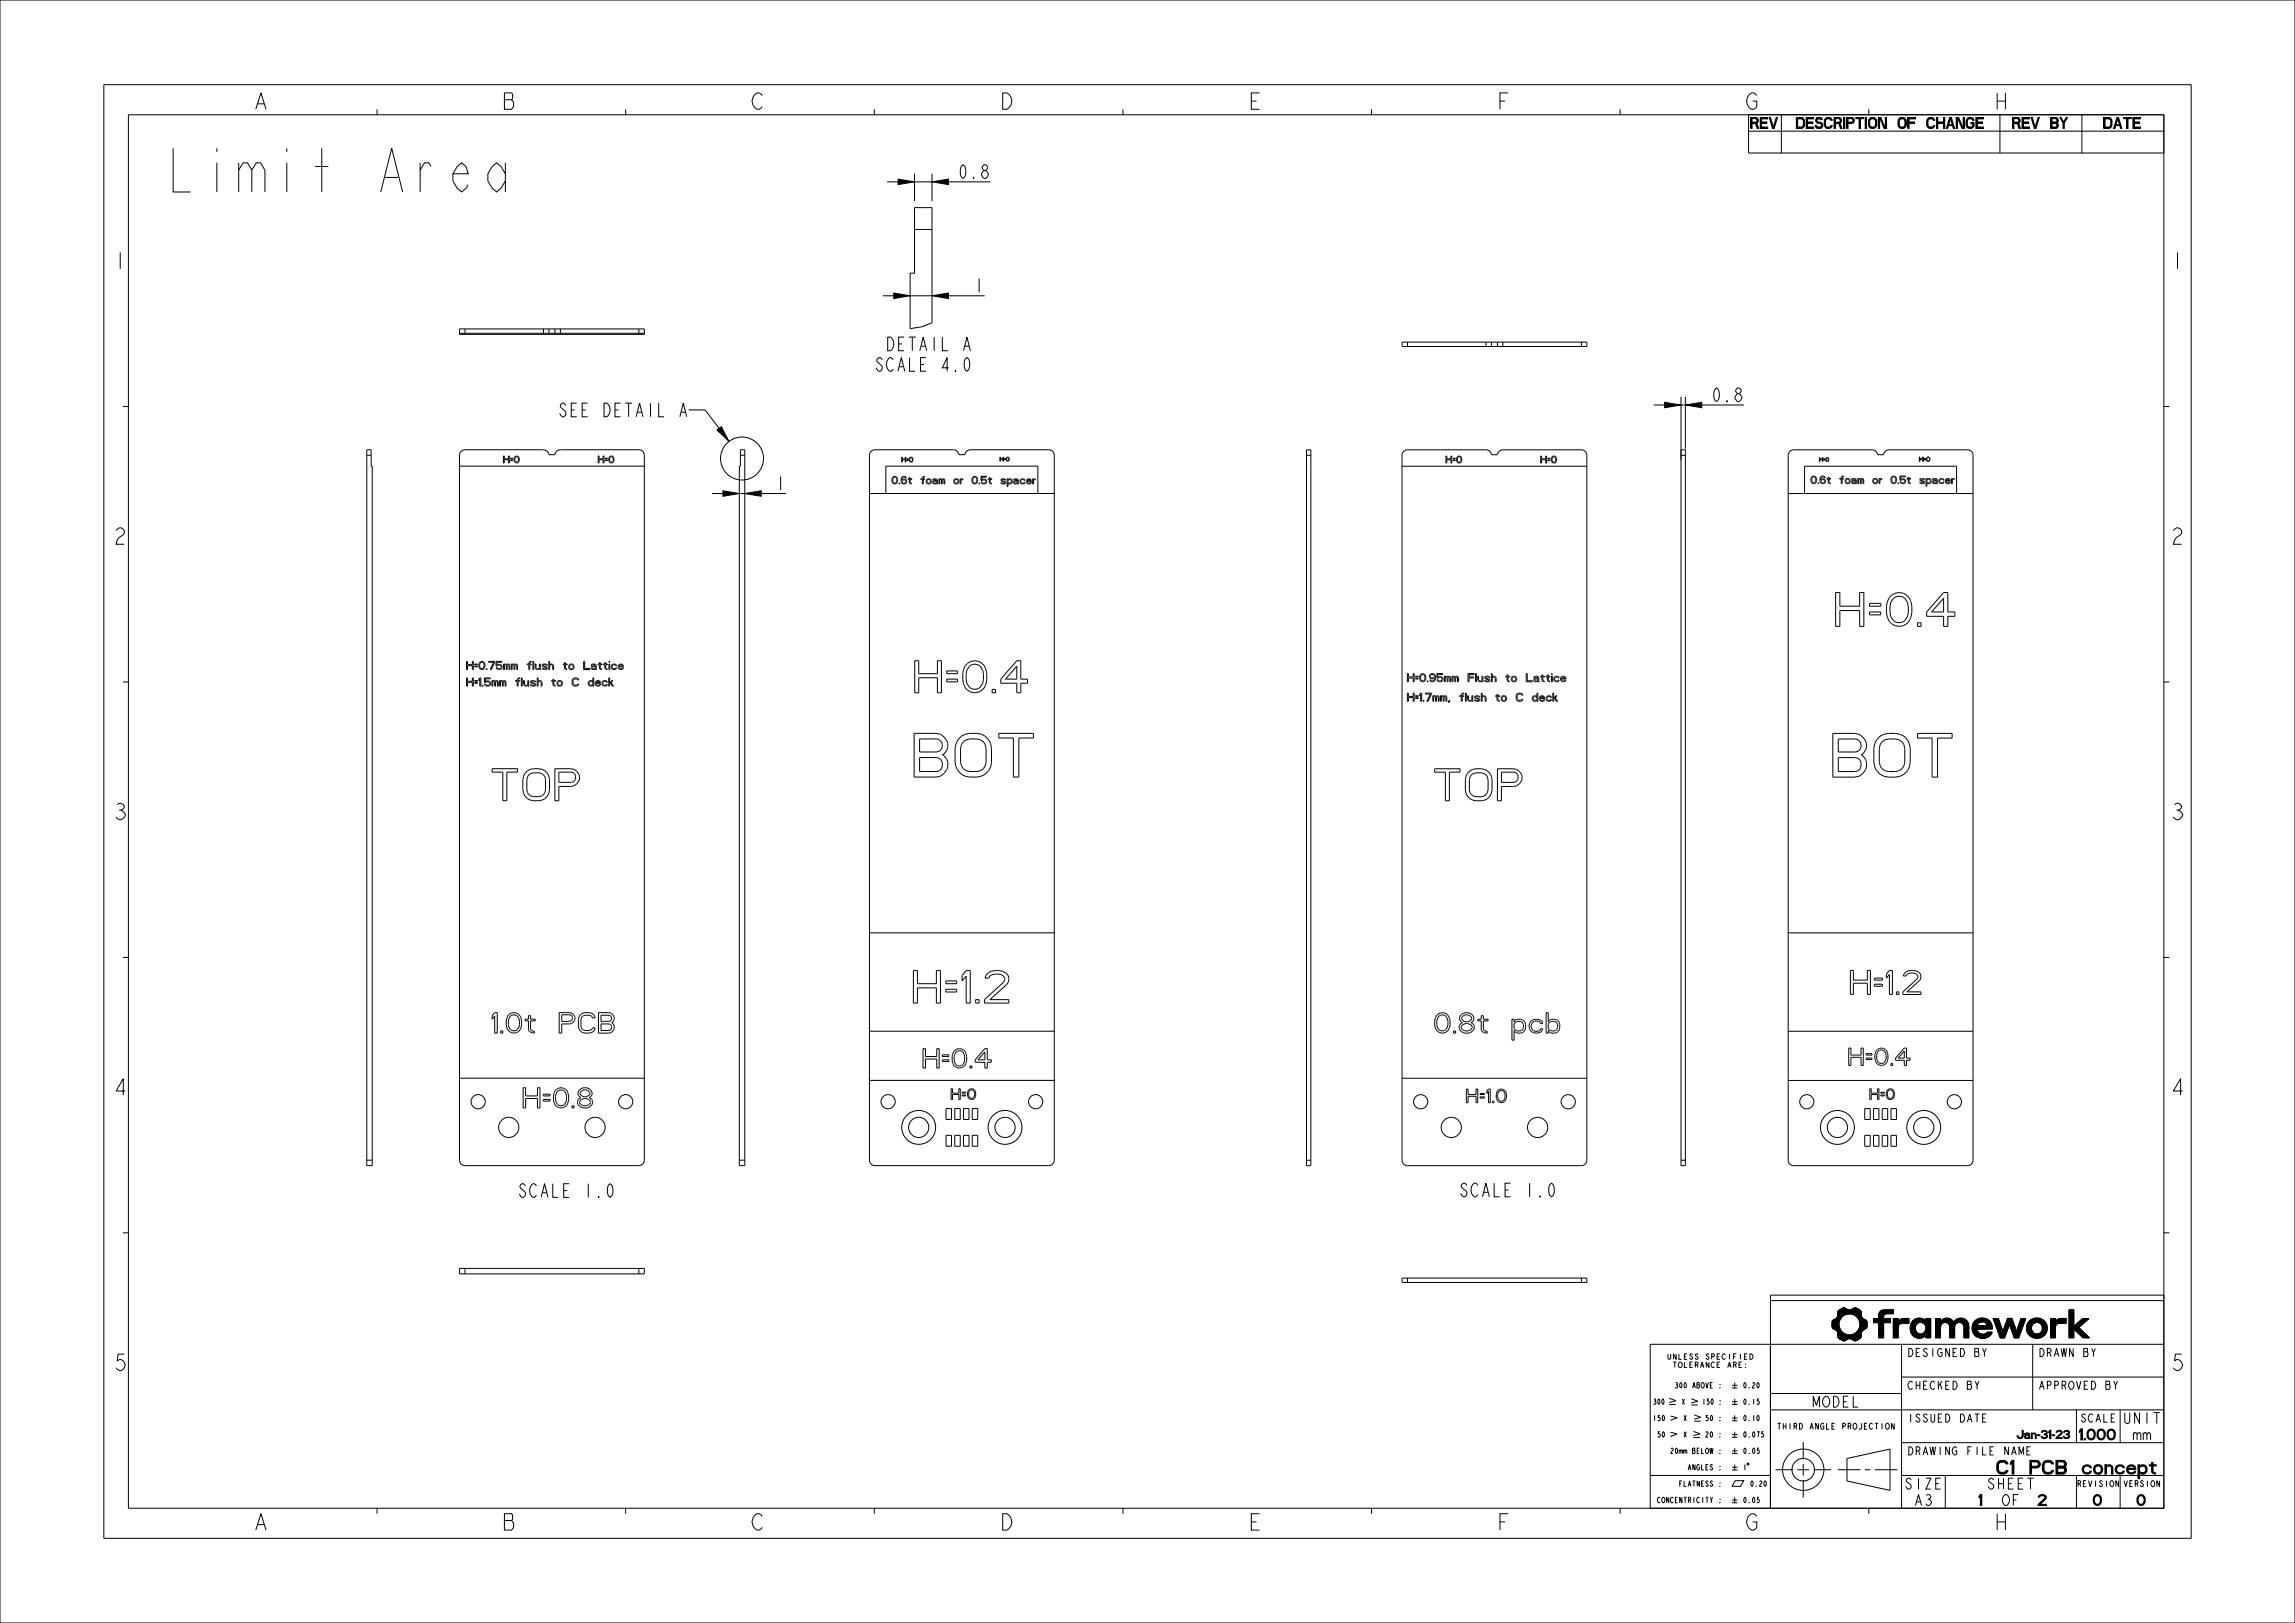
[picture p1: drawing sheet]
<svg xmlns="http://www.w3.org/2000/svg" width="420mm" height="297mm" viewBox="0 0 420 297" stroke-linecap="round" stroke-linejoin="round" font-family="sans-serif">
<defs><g id="words">
<text font-size="10.4" x="30.1" y="35.1">Limit Area</text>
<g font-size="3.9">
<text x="46.2" y="20">A</text>
<text x="91.7" y="20">B</text>
<text x="137.2" y="20">C</text>
<text x="182.7" y="20">D</text>
<text x="228.2" y="20">E</text>
<text x="273.7" y="20">F</text>
<text x="319.2" y="20">G</text>
<text x="364.7" y="20">H</text>
<text x="20.5" y="49.2">1</text>
<text x="397" y="49.2">1</text>
<text x="20.5" y="99.6">2</text>
<text x="397" y="99.6">2</text>
<text x="20.5" y="150">3</text>
<text x="397" y="150">3</text>
<text x="20.5" y="200.4">4</text>
<text x="397" y="200.4">4</text>
<text x="20.5" y="250.8">5</text>
<text x="397" y="250.8">5</text>
<text x="46.2" y="280">A</text>
<text x="91.7" y="280">B</text>
<text x="137.2" y="280">C</text>
<text x="182.7" y="280">D</text>
<text x="228.2" y="280">E</text>
<text x="273.7" y="280">F</text>
<text x="319.2" y="280">G</text>
<text x="364.7" y="280">H</text>
</g>
<g font-size="3.3">
<text x="175.2" y="32.7">0.8</text>
<text x="178.2" y="53.5">1</text>
<text x="164.6" y="64.2">DETAILA</text>
<text x="162.2" y="67.9">SCALE4.0</text>
<text x="102" y="76.3">SEE DETAIL A</text>
<text x="313.1" y="73.5">0.8</text>
<text x="141.9" y="89.7">1</text>
<text x="96.9" y="219.1">SCALE1.0</text>
<text x="269.2" y="219">SCALE1.0</text>
<text x="365.6" y="269.8">C1 PCB concept</text>
</g>
<g font-size="2.6">
<text x="320.8" y="23.5">REV</text>
<text x="330.6" y="23.5">DESCRIPTION OF CHANGEREV BY</text>
<text x="385.6" y="23.5">DATE</text>
<text x="332.3" y="257.5">MODEL</text>
<text x="379.9" y="263.5">1.000</text>
<text x="389.1" y="260.5">UNIT</text>
<text x="390.5" y="263.5">mm</text>
<text x="349.1" y="272.5">SIZE</text>
<text x="350.5" y="275.5">A3</text>
<text x="361.4" y="275.5">1</text>
<text x="364.3" y="272.5">SHEET</text>
<text x="366.5" y="275.5">OF</text>
<text x="373" y="275.5">2</text>
<text x="383.2" y="275.5">0</text>
<text x="391.2" y="275.5">0</text>
</g>
<g font-size="2">
<text x="349" y="248.3">DESIGNED BY</text>
<text x="373" y="248.3">DRAWN BY</text>
<text x="349" y="254.3">CHECKED BY</text>
<text x="373" y="254.3">APPROVED BY</text>
<text x="349" y="260.3">ISSUED DATE</text>
<text x="368" y="263.3">Jan-31-23</text>
<text x="381.3" y="260.3">SCALE</text>
<text x="349" y="266.3">DRAWING FILE NAME</text>
</g>
<g font-size="1.4">
<text x="327.2" y="261.6">THIRD ANGLE PROJECTION</text>
<text x="380.8" y="272.1">REVISION VERSION</text>
</g>
<g font-size="1.3">
<text x="306.5" y="248.8">UNLESS SPECIFIED</text>
<text x="307.3" y="250.3">TOLERANCE ARE:</text>
<text x="304.8" y="257">300</text>
<text x="307.9" y="257">X</text>
<text x="308" y="254">300 ABOVE :</text>
<text x="318.5" y="254">0.20</text>
<text x="318.5" y="257">0.15</text>
<text x="304.8" y="260">150</text>
<text x="305.4" y="263">50</text>
<text x="308.1" y="263">X</text>
<text x="308.1" y="260">X</text>
<text x="310.3" y="263">20 :</text>
<text x="310.3" y="260">50 :</text>
<text x="318.5" y="260">0.10</text>
<text x="318.5" y="263">0.075</text>
<text x="307.4" y="266">20mm BELOW :</text>
<text x="310" y="269">ANGLES :</text>
<text x="318.5" y="266">0.05</text>
<text x="318.5" y="269">1</text>
<text x="305.4" y="275">CONCENTRICITY :</text>
<text x="308.7" y="272">FLATNESS :</text>
<text x="318.5" y="275">0.05</text>
<text x="319.8" y="272">0.20</text>
</g>
</g></defs>
<g fill="#000">
<path d="M164.4 32.8l3 .5-3 .5zM170.6 33.3l3-.5v1zM329 21.5h.9l.3 .4v1.2l-.3 .4h-.9v-.3h.8l.2-.4-.1-.9-.9-.1zM163.6 53.6l3 .5-3 .5zM170.6 54.1l3-.5v1zM304.6 73.6l3 .5-3 .5zM308.4 74.1l3-.5v1zM132.3 89.8l3 .5-3 .5zM136.3 90.3l3-.5v1zM337.2 239.4h.4zM336.6 239.7l.6-.3h.4l.5 .2zM336.5 239.8l1.7-.1z"/>
<path d="M336.4 239.9l.1-.1 1.7-.1 2.2 .1 .2 .3-4.3 .6zM338.8 239.6l.6-.3 .3 .1zM338.5 239.7l1.2-.3 .7 .4zM344.1 240l.7-.3h1.7v.7h-2.6zM335.4 243l1.2-.1 .1 .3-.8 .2zM335.4 241.6l1.4-.2-.3 .8 .1 .7-1.2 .1-.1-.7zM335.9 243.4l.8-.2 .3 .4 .5 .4-1.2 .6v-.8zM336.3 240.7l1.9-.3-.8 .3-.6 .7-1.3 .2 .6-.4zM337.3 245.4l.3-.1zM336.8 245.1l1.4-.1-.6 .3-.3 .1zM336.6 245h1.9zM338.2 240.4l2.4-.3v.6l-1 .1-.7-.3z"/>
<path d="M336.3 244.6l1.2-.6 .7 .3 2.4 .3-.2 .3-3.8 .1zM338.6 245l1.8-.1-1.1 .4zM339.3 245.3l.9-.2-.6 .3zM338.8 244.3l.7-.3 1.1-.1v.7zM339.6 240.8h1zM339.5 244l1.2-.2zM339.7 240.9h1zM339.6 243.9l1.1-.2zM339.8 241h.9l-.8 .1zM339.7 243.8l1-.1zM339.9 241.1l.8-.1 .1 .1-.8 .1zM339.9 243.6l.9-.1-.1 .2h-.9z"/>
<path d="M340 241.2l.8-.1v.1l-.7 .1zM340 243.5l.9-.1-.1 .1-.9 .1zM340.1 241.3l.7-.1 .7 .4-1.2 .1zM340.2 243.2l1.3-.1a1.97 1.97 0 0 1-1.5 .4zM340.3 241.7h1.3l-1.3 .1zM340.3 243l1.3-.1v.1l-1.4 .2zM340.3 241.8l1.3-.1v.1l-1.2 .1zM340.3 242.9l1.3-.1-1.3 .2zM340.4 241.9l1.2-.1 .1 .1-1.3 .2zM340.4 242.8l1.3-.1-.1 .1-1.3 .1zM340.4 242.1l1.3-.2v.2l-1.3 .1zM340.4 242.6l1.3-.1v.2l-1.3 .1z"/>
<path d="M340.4 242.2l1.3-.1v.2l-1.3 .2zM340.4 242.5l1.3-.2v.2l-1.3 .1zM342.9 241.3h.9l.9-.5v.5l-1.8 .7zM343.8 240.8l1-.1-1 .6zM343.8 240.7l1-.1v.1zM343.8 240.6l1.1-.1zM343.8 240.5l1.2-.1zM343.9 240.4h1.4zM342.9 242l1.8-.7h1.3v.7h-1.3v2.8h-.9v-2.8zM347.4 242.6v2.2h-.9zM346.5 241.3h.9v.6a1.14 1.14 0 0 1 1.1-.6h.8v.9h-.9a.92 .92 0 0 0-1 .4l-.9 2.2zM349.9 241.9l1.6 .1-1.7 .1z"/>
<path d="M349.6 243.2l.9-.2v.2l-.9 .2zM349.6 242.9l.9-.1v.2l-.9 .2zM349.6 243.4l.9-.2v.2l-.9 .1zM349.6 242.7l1-.1-.1 .2-.9 .1zM349.6 243.5l.9-.1 .1 .1-.9 .1zM349.6 242.6l1-.1v.1l-1 .1zM349.7 243.6l.9-.1 .1 .2-1 .1zM349.7 242.5l1-.1-.1 .1-1 .1zM349.7 243.8l1-.1v.1l-.9 .1zM349.7 242.3h1.1l-.1 .1-1 .1zM349.8 242.2l1.2-.1-.2 .2h-1.1zM349.8 243.9l.9-.1 .2 .1-1.1 .1z"/>
<path d="M349.8 244h1.2l-1.1 .1zM349.8 242.1l1.6-.1-1.6 .2zM350.7 241.3h1zM351.1 244.9h.4zM349.9 244.1l1.1-.1a.95 .95 0 0 0 1.4-.5v.8l-2.5-.1zM350.9 244.8h.9zM350.5 241.4l1.2-.1h.2zM350.2 241.6l.3-.2 1.4-.1 .3 .2zM350.5 244.7h1.6l-.3 .1h-.9zM350.4 244.6h1.8zM350.1 241.7l2.1-.2 .1 .1zM350.2 244.5l2.1-.1-.1 .2h-1.8z"/>
<path d="M350.1 241.7h2.3l-2.4 .1zM350.1 244.4l2.3-.1-2.2 .2zM350 241.8h2.4l-2.5 .1zM349.9 244.2l2.5 .1-2.3 .1zM352.4 241.3h.9v3.5h-.9v-1.3a1.15 1.15 0 0 0-.4-1.4l.4-.3zM349.9 241.9l2.5-.1-.4 .3zM354.2 241.3h.9v3.5h-.9zM355.9 242h2.7a.85 .85 0 0 0-.9 .9v1.9h-.9v-1.9a.83 .83 0 0 0-.9-.9zM355.3 241.6a1.4 1.4 0 0 1 2.2 .3l-1.7 .1-.4 .2-.2 .3-.1-.6zM357.8 241.6a1.46 1.46 0 0 1 2.4 .7l-.9 .1-.5-.4h-1.3zM359.3 242.4l.9-.1 .1 2.5h-.9v-1.9zM361 243.5l.8-.2 .1 .2-.9 .1z"/>
<path d="M361 242.5l.9-.2v.2l-.9 .1zM361 243.6l.9-.1v.1l-.9 .2zM361 242.3l1-.1-1 .3zM361 243.8l.9-.2 .1 .2-.9 .1zM361.1 242.2l1-.1-.1 .1-1 .1zM361.1 243.9l.9-.1 .1 .1-.9 .1zM361.2 242.1l1.1-.1-1.2 .2zM361.2 244l.9-.1 .2 .1-1.1 .1zM361.2 242l1.5-.1-1.5 .2zM361.2 244.1h1.3l-1.2 .1zM361.4 241.8a1.89 1.89 0 0 1 3.1 .5l-.9 .1a.9 .9 0 0 0-.9-.5l-1.5 .1zM361.3 244.2h1.5z"/>
<path d="M362.4 244.9l1.1-.1zM361.3 244.2l1.7-.1 .7-.3h.9l-.3 .5-2.8 .1zM361 242.6l.9-.1 2.7 .1v.5l-3.7 .1zM361.5 244.4l2.8-.1-.8 .5-1.1 .1zM363.6 242.4l.9-.1 .1 .3h-.9zM360.9 243.2l3.7-.1v.1h-2.8v.1l-.8 .2zM364.8 241.3h.9l.8 2.4-.4 1.1zM367.4 241.3h.8l.9 2.3 1.6-2.3-1.3 3.5h-.8l-.9-2.4-.9 2.4h-.7zM369.9 241.3h.8l-1.6 2.3zM370.9 243.2l.9-.2v.2l-.9 .1zM370.9 242.9l.9-.1v.2l-.9 .2zM370.9 243.3l.9-.1v.2l-.9 .1z"/>
<path d="M370.9 242.8l.9-.1v.1l-.9 .1zM370.9 243.5l.9-.1 .1 .1-.9 .1zM370.9 242.6l1-.1-.1 .2-.9 .1zM371 243.6l.9-.1v.2l-.9 .1zM371 242.5l1-.1-.1 .1-1 .1zM371 243.8l.9-.1 .1 .1-.9 .1zM371 242.3l1.1-.1-.1 .2-1 .1zM371.1 243.9l.9-.1 .2 .1-1.1 .1zM371.1 242.2l1.2-.1-1.3 .2zM371.1 244l1.1-.1 .2 .1-1.2 .1zM371.1 242.1l1.6-.1-1.6 .2zM371.4 241.8a1.94 1.94 0 0 1 3.2 .7l-.9 .1a.96 .96 0 0 0-1-.6l-1.6 .1z"/>
<path d="M371.2 244.1h3.1a1.97 1.97 0 0 1-3.1 0zM373.7 242.6l.9-.1 .1 .7-.2 .7-.2 .2h-1.4a1.06 1.06 0 0 0 .8-1.5zM376.2 242.6v2.2h-.9zM375.3 241.3h.9v.6a1.14 1.14 0 0 1 1.1-.6h.8v.9h-.9a.92 .92 0 0 0-1 .4l-.9 2.2zM378.6 239.7h.9v3l1.6-1.4h1.2l-1.9 1.6 2 1.9h-1.2l-1.7-1.6v1.6h-.9z"/>
</g>
<g fill="none" stroke="#000" stroke-width=".18">
<path d="M0 0h420v297h-420zM19 15.5h382v266h-382zM23.5 21h372.5v255h-372.5zM69 20v1M82.9 31.8h2.8l-.4-1.3-.8-.7a2.96 2.96 0 0 0-1.7 2.7 2.96 2.96 0 0 0 1.7 2.6l.8-.6 .4-.7M92.5 31.8l-.8-1.3-.8-.7a2.96 2.96 0 0 0-1.7 2.7 2.96 2.96 0 0 0 1.7 2.6l.8-.6 .8-1.4M92.5 29.8v5.3M114.5 20v1M160 20v1M162.4 33.3h2M164.4 32.8l3 .5-3 .5zM167.4 38h3.2v21.1l-1.9 .7-2.1 .3v-10.1h.8z"/>
<path d="M167.4 31.8v5M167.4 33.3h3.2M170.6 33.3l3-.5v1zM170.6 31.8v5M173.6 33.3h7.6M179.9 31.4l.2-.2a.73 .73 0 0 1 .8 .7 .73 .73 0 0 1-.8 .8l-.2-.3a.65 .65 0 0 1 0-1zM180.1 31.2l-.4-.4a.57 .57 0 0 1 .7-.6l.3 .4v.2l-.3 .4M205.5 20v1M251 20v1M296.5 20v1M320 21v7h76M320 24h76"/>
<path d="M326 21v7M328.8 21.5h.2v2h-.2zM329 21.5h.9l.3 .4v1.2l-.3 .4h-.9v-.3h.8l.2-.4-.1-.9-.9-.1zM342 20v1M366 21v7M381 21v7M161.6 54.1h2M163.6 53.6l3 .5-3 .5zM166.6 54.1h4M167.4 42h3.2M170.6 54.1l3-.5v1zM173.6 54.1h6.6"/>
<path d="M22.5 74.4h1M302.6 74.1h2M304.6 73.6l3 .5-3 .5zM307.6 72.6v11.5M307.6 74.1h.8M308.4 74.1l3-.5v1zM308.4 72.6v9.5M311.4 74.1h7.7M317.8 72.2l.2-.2a.73 .73 0 0 1 .8 .8 .73 .73 0 0 1-.8 .7l-.2-.2a.65 .65 0 0 1 0-1.1zM318 72l-.4-.4a.57 .57 0 0 1 .7-.6l.3 .4-.1 .4-.2 .2M396 74.4h1M130.3 90.3h2"/>
<path d="M132.3 89.8l3 .5-3 .5zM135.3 90.3h1M136.3 90.3l3-.5v1zM139.3 90.3h4.6M22.5 124.8h1M396 124.8h1M22.5 175.2h1M396 175.2h1M22.5 225.6h1M324 238h72M336.4 239.9l.7-.5h.5a1.25 1.25 0 0 0 1.7 0l.3-.1 .5 .3 .5 .5a1.25 1.25 0 0 0 .9 1.5 1.44 1.44 0 0 1 .1 1.4l-.1 .1a1.25 1.25 0 0 0-.9 1.5l-.1 .2-.4 .3-.8 .2a1.25 1.25 0 0 0-1.7 0l-.3 .1a1.35 1.35 0 0 1-1-1.6l-1-.9v-.9l.1-.4a1.25 1.25 0 0 0 .9-1.5zM336.4 239.9l.1-.1 1.7-.1 2.2 .1 .2 .3-4.3 .6z"/>
<path d="M336.5 239.8l1.7-.1zM336.6 239.7l.6-.3h.4l.5 .2zM337.2 239.4h.4zM338.5 239.7l1.2-.3 .7 .4zM338.8 239.6l.6-.3 .3 .1zM344.1 240l.6-.3h1.8v.7h-1.4l-.3 .3-.1 .6h1.3v.7h-1.3v2.8h-.9v-2.8h-.9v-.7h.9l.1-.8zM344.1 240l.7-.3h1.7v.7h-2.6zM378.6 239.7h.9v3l1.6-1.4h1.2l-1.9 1.6 2 1.9h-1.2l-1.7-1.6v1.6h-.9zM396 225.6h1M396 237h-72v39M302.7 256.1l.2-.1 .1 .2-.1 .2a.25 .25 0 0 1 .1 .4 .25 .25 0 0 1-.4 0M302.8 256.4h.1"/>
<path d="M302.8 259v1M303.5 256.1h.2l.1 .2-.2 .7-.2-.3zM303.8 259h-.3v.4v-.1a.34 .34 0 0 1 .4 .4 .34 .34 0 0 1-.4 .3l-.1-.2M304.2 256.1h.2l.1 .2-.2 .7-.2-.3zM304.3 259.1l.1-.1 .2 .3v.4l-.2 .3-.2-.3zM305.2 247.8v.8l.2 .2 .4-.2v-.8M306.2 249.3h.6M306.5 249.3v1M306.6 253.1h.4v.2l-.1 .1a.26 .26 0 0 1 .1 .4 .26 .26 0 0 1-.4 0M306.8 253.4h.1M307.5 253.1h.2l.1 .2v.4l-.2 .3-.2-.3zM309.5 257.1h1.2"/>
<path d="M309.5 256l1.2 .4M310.7 256.4l-1.2 .3M311.8 256v1M312.6 259h-.3l-.1 .4 .2-.1a.34 .34 0 0 1 .2 .4 .34 .34 0 0 1-.2 .3l-.2-.2M312.8 256h-.3l-.1 .4 .1-.1a.34 .34 0 0 1 .3 .4 .34 .34 0 0 1-.3 .3l-.1-.2M313.1 259.1h.2l.1 .2v.5l-.2 .2-.2-.3zM313.2 256.1h.2l.1 .2-.2 .7-.2-.3zM314.7 259.9l.1 .1zM314.7 259.3l.1 .1zM314.8 256.9v.1zM314.8 256.3v.1zM317 253.5h1"/>
<path d="M317 254h1M317 256.5h1M317 257h1M317 259.5h1M317.5 253v1M317.5 256v1M317.5 259v1M321.6 253.1h.2l.1 .2v.4l-.2 .3-.2-.3zM321.6 259.1h.2l.1 .2v.4l-.2 .3-.2-.3zM321.9 256h-.3v.4l.1-.1a.34 .34 0 0 1 .3 .4 .34 .34 0 0 1-.3 .3l-.2-.2M324 255h24M324 258h72"/>
<path d="M335.4 243l1.2-.1 .1 .3-.8 .2zM335.4 241.6l1.4-.2-.3 .8 .1 .7-1.2 .1-.1-.7zM335.9 243.4l.8-.2 .3 .4 .5 .4-1.2 .6v-.8zM336.3 240.7l1.9-.3-.8 .3-.6 .7-1.3 .2 .6-.4zM336.3 244.6l1.2-.6 .7 .3 2.4 .3-.2 .3-3.8 .1zM336.6 245h1.9zM336.8 245.1l1.4-.1-.6 .3-.3 .1zM337.3 245.4l.3-.1zM338.2 240.4l2.4-.3v.6l-1 .1-.7-.3zM338.6 245l1.8-.1-1.1 .4zM338.8 244.3l.7-.3 1.1-.1v.7zM339.3 245.3l.9-.2-.6 .3z"/>
<path d="M339.5 244l1.2-.2zM339.6 240.8h1zM339.6 243.9l1.1-.2zM339.7 240.9h1zM339.7 243.8l1-.1zM339.8 241h.9l-.8 .1zM339.9 241.1l.8-.1 .1 .1-.8 .1zM339.9 243.6l.9-.1-.1 .2h-.9zM340 241.2l.8-.1v.1l-.7 .1zM340 243.5l.9-.1-.1 .1-.9 .1zM340.1 241.3l.7-.1 .7 .4-1.2 .1zM340.2 243.2l1.3-.1a1.97 1.97 0 0 1-1.5 .4z"/>
<path d="M340.3 241.7h1.3l-1.3 .1zM340.3 243l1.3-.1v.1l-1.4 .2zM340.3 241.8l1.3-.1v.1l-1.2 .1zM340.3 242.9l1.3-.1-1.3 .2zM340.4 241.9l1.2-.1 .1 .1-1.3 .2zM340.4 242.8l1.3-.1-.1 .1-1.3 .1zM340.4 242.1l1.3-.2v.2l-1.3 .1zM340.4 242.6l1.3-.1v.2l-1.3 .1zM340.4 242.2l1.3-.1v.2l-1.3 .2zM340.4 242.5l1.3-.2v.2l-1.3 .1zM342.9 241.3h.9l.9-.5v.5l-1.8 .7zM342.9 242l1.8-.7h1.3v.7h-1.3v2.8h-.9v-2.8z"/>
<path d="M343.8 240.8l1-.1-1 .6zM343.8 240.7l1-.1v.1zM343.8 240.6l1.1-.1zM343.8 240.5l1.2-.1zM343.9 240.4h1.4zM346.5 241.3h.9v.6a1.14 1.14 0 0 1 1.1-.6h.8v.9h-.9a.92 .92 0 0 0-1 .4l-.9 2.2zM346.5 241.3h.9v.6l.2-.4 .4-.2h1.3v.9h-1.3l-.5 .3-.1 2.3h-.9zM347.4 242.6v2.2h-.9zM348 252h48M348 246v30M349.6 242.9l.9-.1v.2l-.9 .2zM349.6 243.2l.9-.2v.2l-.9 .2z"/>
<path d="M349.6 243.4l.9-.2v.2l-.9 .1zM349.6 242.7l1-.1-.1 .2-.9 .1zM349.6 243.5l.9-.1 .1 .1-.9 .1zM349.6 242.6l1-.1v.1l-1 .1zM349.7 243.6l.9-.1 .1 .2-1 .1zM349.7 242.5l1-.1-.1 .1-1 .1zM349.7 243.8l1-.1v.1l-.9 .1zM349.7 242.3h1.1l-.1 .1-1 .1zM349.8 243.9l.9-.1 .2 .1-1.1 .1zM349.8 242.2l1.2-.1-.2 .2h-1.1zM349.8 244h1.2l-1.1 .1zM349.8 242.1l1.6-.1-1.6 .2z"/>
<path d="M349.9 244.1l1.1-.1a.95 .95 0 0 0 1.4-.5v.8l-2.5-.1zM349.9 244.2l2.5 .1-2.3 .1zM349.9 241.9l2.5-.1-.4 .3zM349.9 241.9l1.6 .1-1.7 .1zM350 241.8h2.4l-2.5 .1zM350.1 244.4l2.3-.1-2.2 .2zM350.1 241.7l2.1-.2 .1 .1zM350.1 241.7h2.3l-2.4 .1zM350.1 241.7l.6-.4 .6-.1 .7 .2 .4 .4v-.5h.9v3.5h-.9v-.5l-.4 .4-.6 .2-.7-.1-.6-.4-.4-.6-.1-.8 .1-.7zM350.2 244.5l2.1-.1-.1 .2h-1.8zM350.2 241.6l.3-.2 1.4-.1 .3 .2zM350.4 244.6h1.8z"/>
<path d="M350.5 244.7h1.6l-.3 .1h-.9zM350.5 241.4l1.2-.1h.2zM350.7 241.3h1zM350.9 244.8h.9zM351.1 244.9h.4zM352.4 241.3h.9v3.5h-.9v-1.3a1.15 1.15 0 0 0-.4-1.4l.4-.3zM354.2 241.3h.9v3.5h-.9zM354.2 241.3h.9v.6l.7-.6 .8-.1 .6 .3 .3 .5 .4-.5 .5-.2 .7-.1 .5 .2 .4 .4 .3 .6v2.4h-.9v-2.2l-.3-.4-.5-.2-.5 .2-.3 .4-.1 2.2h-.9v-2.2l-.3-.4-.5-.2-.5 .2-.3 .4-.1 2.2h-.9zM355.3 241.6a1.4 1.4 0 0 1 2.2 .3l-1.7 .1-.4 .2-.2 .3-.1-.6zM355.9 242h2.7a.85 .85 0 0 0-.9 .9v1.9h-.9v-1.9a.83 .83 0 0 0-.9-.9zM357.8 241.6a1.46 1.46 0 0 1 2.4 .7l-.9 .1-.5-.4h-1.3zM359.3 242.4l.9-.1 .1 2.5h-.9v-1.9z"/>
<path d="M360.9 243.2l3.7-.1v.1h-2.8v.1l-.8 .2zM361 242.6l.9-.1 2.7 .1v.5l-3.7 .1zM361 243.5l.8-.2 .1 .2-.9 .1zM361 242.5l.9-.2v.2l-.9 .1zM361 243.6l.9-.1v.1l-.9 .2zM361 242.3l1-.1-1 .3zM361 243.8l.9-.2 .1 .2-.9 .1zM361.1 242.2l1-.1-.1 .1-1 .1zM361.1 243.9l.9-.1 .1 .1-.9 .1zM361.2 242.1l1.1-.1-1.2 .2zM361.2 244l.9-.1 .2 .1-1.1 .1zM361.2 242l1.5-.1-1.5 .2z"/>
<path d="M361.2 244.1h1.3l-1.2 .1zM361.3 244.2l1.7-.1 .7-.3h.9l-.3 .5-2.8 .1zM361.3 244.2h1.5zM361.4 241.8a1.89 1.89 0 0 1 3.1 .5l-.9 .1a.9 .9 0 0 0-.9-.5l-1.5 .1zM361.4 241.7l.6-.4 .7-.1 .7 .1 .6 .4 .5 .6 .1 .9h-2.8l.3 .6 .5 .3h.6l.5-.3h.9l-.3 .5-.6 .4-.8 .2-.8-.1-.6-.4-.4-.6-.2-.7 .1-.8zM361.5 244.4l2.8-.1-.8 .5-1.1 .1zM362.1 242.1l.4-.2h.5l.4 .3 .3 .4h-1.9zM362.4 244.9l1.1-.1zM363.6 242.4l.9-.1 .1 .3h-.9zM364.8 241.3h.9l.8 2.4-.4 1.1zM364.8 241.3h.9l.8 2.4 .9-2.4h.8l.9 2.3 .8-2.3h.8l-1.3 3.5h-.8l-.9-2.4-.9 2.4h-.7zM367.4 241.3h.8l.9 2.3 1.6-2.3-1.3 3.5h-.8l-.9-2.4-.9 2.4h-.7z"/>
<path d="M369.9 241.3h.8l-1.6 2.3zM370.9 242.9l.9-.1v.2l-.9 .2zM370.9 243.2l.9-.2v.2l-.9 .1zM370.9 242.8l.9-.1v.1l-.9 .1zM370.9 243.3l.9-.1v.2l-.9 .1zM370.9 242.6l1-.1-.1 .2-.9 .1zM370.9 243.5l.9-.1 .1 .1-.9 .1zM371 242.5l1-.1-.1 .1-1 .1zM371 243.6l.9-.1v.2l-.9 .1zM371 242.3l1.1-.1-.1 .2-1 .1zM371 243.8l.9-.1 .1 .1-.9 .1zM371.1 242.2l1.2-.1-1.3 .2z"/>
<path d="M371.1 243.9l.9-.1 .2 .1-1.1 .1zM371.1 242.1l1.6-.1-1.6 .2zM371.1 244l1.1-.1 .2 .1-1.2 .1zM371.2 244.1h3.1a1.97 1.97 0 0 1-3.1 0zM371.4 241.8a1.94 1.94 0 0 1 3.2 .7l-.9 .1a.96 .96 0 0 0-1-.6l-1.6 .1zM372 246v12M373.7 242.6l.9-.1 .1 .7-.2 .7-.2 .2h-1.4a1.06 1.06 0 0 0 .8-1.5zM375.3 241.3h.9v.6a1.14 1.14 0 0 1 1.1-.6h.8v.9h-.9a.92 .92 0 0 0-1 .4l-.9 2.2zM375.3 241.3h.9v.6l.2-.4 .4-.2h1.3v.9h-1.3l-.5 .3-.1 2.3h-.9zM376.2 242.6v2.2h-.9zM380 258v6M388 258v6"/>
<path d="M396 246h-94v30M69 276v1M114.5 276v1M160 276v1M205.5 276v1M251 276v1M296.5 276v1M302 270h22M303.8 262h-.3v.4v-.1a.34 .34 0 0 1 .4 .4 .34 .34 0 0 1-.4 .3l-.1-.2M303.8 274.2l-.2-.2a.53 .53 0 0 0-.3 .5 .53 .53 0 0 0 .3 .5l.2-.2M304.2 274.1l.2-.1a.53 .53 0 0 1 .3 .5 .53 .53 0 0 1-.3 .5l-.3-.5zM304.3 262.1l.1-.1 .2 .3v.4l-.2 .3-.2-.3z"/>
<path d="M305.4 274v1l-.4-1v1M305.8 265.2l.2-.2 .2 .2-.4 .8h.4M306.7 265.1h.2l.1 .2v.5l-.2 .2-.2-.3zM307.4 271.5h.2M307.8 271h-.4v1M308.2 271v1h.4M309 269l.2-1 .3 1M309 268.7h.4M312.2 262.2l.2-.2 .2 .2-.4 .8h.4M313.1 262.1l.1-.1 .2 .3v.5l-.2 .2-.2-.3zM314.7 262.9l.1 .1zM314.7 262.3l.1 .1z"/>
<path d="M317 260h1M317 262.5h1M317 263h1M317 265.5h1M317 266h1M317 268.5h1M317 269h1M317 274.5h1M317 275h1M317.5 262v1M317.5 265v1M317.5 268v1"/>
<path d="M317.5 271h1.6l-.6 1h-1.5zM319.8 267.8h.3l-.1 .3-.3-.1zM321.5 262h.4l-.2 1M321.9 265h-.3v.4l.1-.1a.34 .34 0 0 1 .3 .4 .34 .34 0 0 1-.3 .3l-.2-.2M321.9 274h-.3v.4l.1-.1a.34 .34 0 0 1 .3 .4 .34 .34 0 0 1-.3 .3l-.2-.2M322.7 262h-.3v.4l.1-.1a.34 .34 0 0 1 .3 .4 .34 .34 0 0 1-.3 .3l-.2-.2M322.9 271.1h.2l.1 .2v.4l-.2 .3-.2-.3zM324.9 269h3.2M325.3 260.5h.6M325.6 260.5v1.1M326.3 260.5v1.1M326.3 261h.5"/>
<path d="M328.9 269h2.2M330 263.9v3.2M330 267.9v2.1M330 270.8v3.2M331.9 269h3.2M336.3 269h4.2M338 266.9l7.9-1.7v7.5l-7.9-1.7zM341.3 269h1M342 276v1M343.1 269h4.1M348 264h48M348 270h48"/>
<path d="M356 270v6M380 270v6M380.3 271.5h.3l.2-.2-.2-.3h-.3v1.1M388 270v6"/>
<circle cx="135.8" cy="83.9" r="3.9"/>
<circle cx="338.5" cy="242.3" r="1.93"/>
<circle cx="351.5" cy="243.1" r="1.03"/>
<circle cx="372.8" cy="243.1" r="1.88"/>
<circle cx="372.8" cy="243.1" r="1.04"/>
<circle cx="330" cy="269" r="3.8"/>
<circle cx="330" cy="269" r="2.06"/>
</g>
<path d="M328.9 21.5v2" fill="none" stroke="#000" stroke-width=".23"/>
<!-- layer: ASSEM_MEM -->
<g fill="none" stroke="#000" stroke-width=".18">
<path d="M84.1 60.2h33.8v1h-33.8zM84.1 61h33.8M85.1 60.2v.8M99.5 60.2v.8M100.5 60.2v.8M101.6 60.2v.8M102.5 60.2v.8M116.9 60.2v.8M256.6 62.6h33.8v.8h-33.8zM257.6 62.6v.8M271.9 62.6v.8M272.9 62.6v.8"/>
<path d="M274 62.6v.8M275 62.6v.8M289.4 62.6v.8M67.1 82.3h.8v3h.2v128h-1zM67.1 83.3h.8M84.1 85.3h33.8M84.4 82.6l.7-.3h14.4a1 1 0 0 1 1 .9h1.1a1 1 0 0 1 .9-.9h14.4a1 1 0 0 1 1 1v129a1 1 0 0 1-1 1h-31.8l-.5-.1-.5-.6v-129.3zM92.1 83.4h.2v.6h.7v-.6h.2v1.3h-.2v-.6h-.7v.6h-.2zM93.4 83.9h.4v.1h-.4zM93.4 84.2h.4v.1h-.4zM94.3 83.5a.58 .58 0 0 1 .7 .6 .58 .58 0 0 1-.7 .5 .82 .82 0 0 1 0-1.1zM94.3 83.7a.44 .44 0 0 1 .6 .4 .44 .44 0 0 1-.6 .4l-.1-.3z"/>
<path d="M109.5 83.4h.1v.6h.8v-.6h.1v1.3h-.1v-.6h-.8v.6h-.1zM110.8 83.9h.4v.1h-.4zM110.8 84.2h.4v.1h-.4zM111.6 83.5a.58 .58 0 0 1 .8 .6 .58 .58 0 0 1-.8 .5 .82 .82 0 0 1 0-1.1zM111.7 83.7a.44 .44 0 0 1 .5 .4 .44 .44 0 0 1-.5 .4l-.2-.3zM135.5 82.3h.8v131h-1v-128h.2zM135.5 83.3h.8M159.1 90.3h33.8M159.4 82.6l.7-.3h14.4a1 1 0 0 1 1 .9h1.1a1 1 0 0 1 1-.9h14.3l.7 .3 .3 .7v129a1 1 0 0 1-1 1h-31.8a1 1 0 0 1-1-1v-129zM162.1 90.3v-5h27.8v5M163.4 87.3a.67 .67 0 0 1 .9 .3 .67 .67 0 0 1-.2 .8 .67 .67 0 0 1-.9-.2 .67 .67 0 0 1 .2-.9zM163.5 87.4l.1-.1a.52 .52 0 0 1 .5 .6 .52 .52 0 0 1-.5 .5l-.2-.4z"/>
<path d="M164.5 88.4h.2v.2h-.2zM165 83.6h.1v.4h.6v-.4h.1v1h-.1v-.5h-.6v.5h-.1zM165.1 87.3l.5-.1 .3 .3h-.2a.39 .39 0 0 0-.5-.2 .39 .39 0 0 0-.2 .5 .51 .51 0 0 1 .8 .1 .51 .51 0 0 1-.2 .7 .51 .51 0 0 1-.7-.4v-.6zM165.9 84.2l.3 .1zM165.9 83.9l.3 .1zM166.4 87.4h.2v.2h.3v.1h-.3v.6l.2 .3-.3-.2-.1-.7h-.2v-.1h.2zM166.5 83.7a.4 .4 0 0 1 .6 .4 .4 .4 0 0 1-.6 .3l-.1-.4zM166.6 83.8a.32 .32 0 0 1 .4 .3 .32 .32 0 0 1-.4 .3l-.1-.2zM168.5 87.6h.3l.1-.3 .4-.1-.4 .3v.1h.3v.1h-.3v.9h-.1v-.9h-.3zM170.8 87.7l.4-.1 .3 .2 .1 .8-.2-.2a.36 .36 0 0 1-.5 .2 .36 .36 0 0 1-.1-.6l.6-.1a.33 .33 0 0 0-.3-.2 .33 .33 0 0 0-.3 .2h-.1zM170.9 88.1h.5a.31 .31 0 0 1-.2 .3 .31 .31 0 0 1-.4-.1zM171.8 87.6l.6 .1 .4-.1 .1 1h-.1v-.7l-.2-.2-.2 .2v.7h-.1v-.7l-.1-.2-.2 .1v.8h-.2z"/>
<path d="M175.7 87.6h.2v.2l.3-.2v.2l-.3 .2v.6h-.2zM178.1 87.3a.67 .67 0 0 1 .8 .3 .67 .67 0 0 1-.2 .8 .67 .67 0 0 1-.8-.2 .67 .67 0 0 1 .2-.9zM178.2 87.4v-.1a.52 .52 0 0 1 .6 .6 .52 .52 0 0 1-.6 .5l-.2-.4zM179.2 88.4h.1v.2h-.1zM179.5 87.2h1v.1h-.8v.5a.52 .52 0 0 1 .8 0 .52 .52 0 0 1-.2 .8 .52 .52 0 0 1-.7-.3l-.1-.1h.2a.36 .36 0 0 0 .5 .2 .36 .36 0 0 0 .1-.5l-.3-.1-.5 .1zM181 87.4h.2v.2h.3v.1h-.3v.6l.3 .3-.4-.2-.1-.7h-.2v-.1h.2zM183 83.6l.1 .4h.4l.1-.4v.8h-.1v-.4h-.4v.4h-.1zM183.2 87.7l.6-.1 .3 .3h-.2a.35 .35 0 0 0-.6 0l.7 .3a.41 .41 0 0 1-.2 .4 .41 .41 0 0 1-.5-.1l-.2-.2h.2a.35 .35 0 0 0 .6 0l-.7-.3zM183.8 84.1h.2zM183.8 83.9l.2 .1zM184.3 83.8a.25 .25 0 0 1 .3 .2 .25 .25 0 0 1-.4 .2zM184.3 87.6h.2v.2a.46 .46 0 0 1 .6 0 .46 .46 0 0 1 0 .6 .46 .46 0 0 1-.6 0v.6h-.2z"/>
<path d="M184.5 87.9a.34 .34 0 0 1 .5 0 .34 .34 0 0 1 0 .5 .34 .34 0 0 1-.5-.2zM185.6 87.7l.4-.1 .3 .2 .1 .8-.2-.2a.36 .36 0 0 1-.5 .2 .36 .36 0 0 1-.1-.6l.6-.1a.33 .33 0 0 0-.3-.2 .33 .33 0 0 0-.3 .2h-.1zM185.7 88.1h.5a.31 .31 0 0 1-.2 .3 .31 .31 0 0 1-.4-.1zM186.8 87.7l.5-.1 .3 .2v.1h-.2a.35 .35 0 0 0-.5-.1 .35 .35 0 0 0 0 .6 .35 .35 0 0 0 .5-.1h.2a.49 .49 0 0 1-.7 .2 .49 .49 0 0 1-.1-.8zM188 87.7a.46 .46 0 0 1 .5-.1 .46 .46 0 0 1 .2 .5h-.7a.34 .34 0 0 0 .2 .3 .34 .34 0 0 0 .4-.1h.1a.49 .49 0 0 1-.7 .2 .49 .49 0 0 1 0-.8zM188.1 87.8h.4l.1 .2h-.6zM189 87.6h.1v.2l.4-.2v.2l-.4 .2v.6h-.1zM239.1 82.3h.8v131h-.8zM239.1 83.3h.8M256.6 85.3h33.8M256.9 82.6l.7-.3h14.3a1 1 0 0 1 1 .9h1.1a1 1 0 0 1 1-.9h14.4a1 1 0 0 1 1 1v129a1 1 0 0 1-1 1h-31.8l-.5-.1-.5-.6v-129.3zM264.6 83.4h.2v.6h.7v-.6h.2v1.3h-.2v-.6h-.7v.6h-.2z"/>
<path d="M265.9 84.2h.4v.1h-.4zM265.9 83.9h.4v.1h-.4zM266.7 83.6a.58 .58 0 0 1 .8 .5 .58 .58 0 0 1-.8 .5 .82 .82 0 0 1 0-1zM266.8 83.7a.44 .44 0 0 1 .6 .4 .44 .44 0 0 1-.6 .4l-.1-.3zM282 83.4h.1v.6h.8v-.6h.1v1.3h-.1v-.6h-.8v.6h-.1zM283.2 84.2h.5v.1h-.5zM283.2 83.9h.5v.1h-.5zM284.1 83.6a.58 .58 0 0 1 .8 .5 .58 .58 0 0 1-.8 .5 .82 .82 0 0 1 0-1zM284.2 83.7a.44 .44 0 0 1 .5 .4 .44 .44 0 0 1-.5 .4l-.2-.3zM307.6 82.3h.8v131h-.8zM307.6 83.3h.8M327.2 90.3h33.9"/>
<path d="M327.5 82.6l.7-.3h14.4a1 1 0 0 1 1 .9h1.1a1 1 0 0 1 1-.9h14.4a1 1 0 0 1 1 1l-.1 129.3-.4 .6-.5 .1h-31.9l-.7-.3-.3-.7v-129zM330.2 90.3v-5h27.9v5M331.6 87.2a.67 .67 0 0 1 .8 .3 .67 .67 0 0 1-.2 .9 .67 .67 0 0 1-.8-.3 .67 .67 0 0 1 .2-.9zM331.7 87.3h.1a.52 .52 0 0 1 .5 .5 .52 .52 0 0 1-.5 .5l-.3-.4zM332.7 88.4h.1v.1h-.1zM333 83.7h.1v.3h.4v-.3h.1v.8h-.1v-.4h-.4v.4h-.1zM333.2 87.2l.6-.1 .2 .3h-.1a.39 .39 0 0 0-.5-.1 .39 .39 0 0 0-.2 .5 .51 .51 0 0 1 .8 0 .51 .51 0 0 1-.2 .8 .51 .51 0 0 1-.7-.5v-.6zM333.7 84.1l.3 .1zM333.7 83.9l.3 .1zM334.3 83.8a.25 .25 0 0 1 .3 .3 .25 .25 0 0 1-.4 .1zM334.6 87.3h.1v.3h.3v.1h-.3v.5l.3 .3-.4-.1v-.7h-.3v-.1h.3zM336.7 87.6h.3l.1-.4 .3-.1-.3 .3v.2h.3v.1h-.3v.8h-.1v-.8h-.3z"/>
<path d="M338.9 87.6h.5l.3 .1 .1 .8-.2-.1a.36 .36 0 0 1-.6 .1 .36 .36 0 0 1-.1-.5l.7-.1a.33 .33 0 0 0-.3-.2 .33 .33 0 0 0-.3 .1h-.2zM339.1 88.1l.5-.1a.31 .31 0 0 1-.2 .4 .31 .31 0 0 1-.4-.2zM340 87.6l.6 .1 .4-.1 .1 .9h-.2v-.7l-.1-.1-.2 .1v.7h-.1v-.7l-.2-.1-.2 .1v.7h-.1zM343.9 87.6h.1v.1l.4-.1v.1l-.4 .2v.6h-.1zM346.2 87.2a.67 .67 0 0 1 .9 .3 .67 .67 0 0 1-.2 .9 .67 .67 0 0 1-.9-.3 .67 .67 0 0 1 .2-.9zM346.3 87.3h.1a.52 .52 0 0 1 .6 .5 .52 .52 0 0 1-.6 .5l-.2-.4zM347.3 88.4h.2v.1h-.2zM347.7 87.1h1v.2h-.9v.4a.52 .52 0 0 1 .8 0 .52 .52 0 0 1-.1 .8 .52 .52 0 0 1-.7-.2l-.1-.1h.2a.36 .36 0 0 0 .5 .2 .36 .36 0 0 0 .1-.5l-.4-.1-.4 .1zM349.2 87.3h.2v.3h.3v.1h-.3v.5l.2 .3-.3-.1-.1-.7h-.2v-.1h.2zM351.3 83.6h.1v.4h.5v-.4h.1v.9h-.1v-.4h-.5v.4h-.1zM351.4 87.6h.6l.2 .2h-.1a.35 .35 0 0 0-.6 .1l.7 .3a.41 .41 0 0 1-.3 .4 .41 .41 0 0 1-.4-.2l-.2-.1h.2a.35 .35 0 0 0 .6-.1l-.7-.3zM352.1 84.1l.3 .1z"/>
<path d="M352.1 83.9l.3 .1zM352.5 87.6h.1v.1a.46 .46 0 0 1 .7 0 .46 .46 0 0 1 0 .7 .46 .46 0 0 1-.7-.1v.7h-.1zM352.7 87.8a.34 .34 0 0 1 .5 0 .34 .34 0 0 1-.1 .5 .34 .34 0 0 1-.5-.1zM352.7 83.8a.3 .3 0 0 1 .4 .2 .3 .3 0 0 1-.4 .3zM353.7 87.6h.5l.3 .1 .1 .8-.2-.1a.36 .36 0 0 1-.5 .1 .36 .36 0 0 1-.1-.5l.6-.1a.33 .33 0 0 0-.3-.2 .33 .33 0 0 0-.3 .1h-.2zM353.9 88.1l.5-.1a.31 .31 0 0 1-.2 .4 .31 .31 0 0 1-.4-.2zM355 87.7l.5-.1 .2 .1v.2h-.1a.35 .35 0 0 0-.5-.1 .35 .35 0 0 0 0 .5 .35 .35 0 0 0 .5-.1h.1a.49 .49 0 0 1-.7 .2 .49 .49 0 0 1 0-.7zM356.1 87.7a.46 .46 0 0 1 .5-.1 .46 .46 0 0 1 .3 .4h-.8a.34 .34 0 0 0 .3 .4 .34 .34 0 0 0 .4-.2h.1a.49 .49 0 0 1-.7 .2 .49 .49 0 0 1-.1-.7zM356.3 87.7h.3l.2 .2h-.6zM357.1 87.6h.2v.1l.4-.1v.1l-.4 .2v.6h-.2zM335.9 108.4h.8v2.5h3.6v-2.5h.8v6.2h-.8v-2.9h-3.6v2.9h-.8zM342.1 110.4h2.1v.5h-2.1z"/>
<path d="M342.1 112h2.1v.5h-2.1zM346.1 109a2.33 2.33 0 0 1 2.5-.3 2.33 2.33 0 0 1 1.3 2.2 3.2 3.2 0 0 1-1.6 3.6 2.38 2.38 0 0 1-3.1-2.4 3.7 3.7 0 0 1 .9-3.1zM346.5 109.5a1.67 1.67 0 0 1 1.9-.2 1.67 1.67 0 0 1 .8 1.8 2.5 2.5 0 0 1-1 2.7l-.6 .2a1.78 1.78 0 0 1-1.7-2l.1-1.7zM350.9 114h.7v.6h-.7zM355.7 108.4h.8v3.6h1.3v.8h-1.3v1.8h-.8v-1.8h-3.1v-.8zM355.7 109.5v2.5h-2.2zM85.4 121h.2v.6h.8v-.6h.2v1.5h-.2v-.7h-.8v.7h-.2zM85.4 124.1h.2v.6h.8v-.6h.2v1.5h-.2v-.7h-.8v.7h-.2zM86.9 121.5h.5v.1h-.5zM86.9 121.9h.5v.1h-.5zM86.9 124.5h.5v.2h-.5zM86.9 124.9h.5v.1h-.5z"/>
<path d="M87.8 124.1h.2v1.5h-.2v-1.3l-.2 .2v-.2zM87.8 121.2a.72 .72 0 0 1 .9 .3 .72 .72 0 0 1-.2 .9 .72 .72 0 0 1-.9-.3 .72 .72 0 0 1 .2-.9zM87.9 121.3l.1-.1a.56 .56 0 0 1 .6 .6 .56 .56 0 0 1-.6 .5l-.2-.4zM88.2 125.4h.2v.2h-.2zM88.7 124.1h1v.1h-.9v.5a.55 .55 0 0 1 .9 0 .55 .55 0 0 1-.2 .9 .55 .55 0 0 1-.8-.3v-.1h.1a.38 .38 0 0 0 .6 .2 .38 .38 0 0 0 .1-.5l-.4-.1-.4 .1zM89 122.4h.2v.1h-.2zM89.4 121h1.1l-.6 1.5h-.2l.6-1.3h-.9zM90 124.5l.7 .2 .4-.1 .1 .2v.8h-.2v-.8l-.1-.1-.2 .1v.8h-.2v-.8l-.1-.1-.2 .1v.8h-.2zM90.8 121h1v.2h-.9v.5a.55 .55 0 0 1 .9 0 .55 .55 0 0 1-.2 .8 .55 .55 0 0 1-.8-.2v-.2h.2a.38 .38 0 0 0 .5 .3 .38 .38 0 0 0 .2-.6l-.5-.1-.4 .2zM91.4 124.5l.7 .2 .4-.1 .1 .2v.8h-.2v-.8l-.1-.1-.2 .1v.8h-.2v-.8l-.1-.1-.2 .1v.8h-.2zM92.2 121.5l.6 .1 .4-.1 .1 .3v.7h-.1v-.7l-.2-.2-.2 .2v.7h-.1v-.7l-.2-.2-.2 .1v.8h-.1zM92.2 124.7h-.1"/>
<path d="M93.6 121.5l.6 .1 .4-.1 .1 .3v.7h-.1v-.7l-.2-.2-.2 .2v.7h-.1v-.7l-.2-.2-.2 .1v.8h-.1zM94.3 124.5h.4v-.3l.5-.1-.4 .3v.1h.3v.2h-.3v.9h-.1v-.9h-.4zM95.4 124.1h.2v1.5h-.2zM95.8 124.5h.2v.7l.2 .2 .4-.2v-.7h.1l.1 1.1h-.1l-.1-.2a.44 .44 0 0 1-.5 .1 .44 .44 0 0 1-.3-.3zM96.5 121.5h.3l.1-.4 .4-.1-.4 .3v.2h.3v.1h-.3v.9h-.1v-.9h-.3zM97.1 124.6h.7l.3 .2h-.2a.38 .38 0 0 0-.7 .1l.7 .2 .2 .2a.6 .6 0 0 1-1 0h.1a.38 .38 0 0 0 .7-.1l-.8-.3zM97.5 121h.2v1.5h-.2zM97.9 121.5h.2v.6l.2 .3 .4-.2v-.7h.2v1h-.1l-.1-.1a.44 .44 0 0 1-.4 .1 .44 .44 0 0 1-.4-.4zM98.3 124.1h.2v.6a.4 .4 0 0 1 .4-.2 .4 .4 0 0 1 .3 .4v.7h-.2v-.8l-.3-.1-.2 .1v.8h-.2zM99.2 121.6l.7-.1 .3 .3h-.2a.38 .38 0 0 0-.6 0l.6 .3 .2 .2a.6 .6 0 0 1-1 0h.1a.38 .38 0 0 0 .7-.1l-.8-.3zM100.4 121h.2v.7a.4 .4 0 0 1 .4-.2 .4 .4 0 0 1 .3 .4v.6h-.1l-.1-.7-.2-.2-.3 .2v.7h-.2zM101.2 124.3h.1v.2h.4v.2h-.4v.5l.3 .4-.4-.2v-.7h-.3v-.2h.3z"/>
<path d="M103.3 121.3h.2v.2h.3v.1h-.3v.6l.2 .3-.3-.1-.1-.8h-.2v-.1h.2zM104.9 124.2l.7-.1 .3 .3-.4-.2-.5 .1-.1 .3 .1 .7 .5 .1 .4-.2a.64 .64 0 0 1-.7 .4 .64 .64 0 0 1-.5-.6 .83 .83 0 0 1 .2-.8zM106.8 121h.2v1.3h.9v.2h-1.1zM107.8 124.6l.4-.1 .3 .2v-.6h.2v1.5h-.2v-.2a.51 .51 0 0 1-.8 0 .51 .51 0 0 1 .1-.8zM107.9 124.8h.5l.1 .4a.38 .38 0 0 1-.6 .1 .38 .38 0 0 1 0-.5zM108.3 121.6l.4-.1 .4 .2 .1 .8h-.2v-.1a.39 .39 0 0 1-.6 .1 .39 .39 0 0 1-.1-.5l.7-.1a.35 .35 0 0 0-.3-.3 .35 .35 0 0 0-.4 .2h-.1zM108.4 122.1l.6-.1a.33 .33 0 0 1-.2 .4 .33 .33 0 0 1-.5-.2zM109.1 124.7a.5 .5 0 0 1 .5-.1 .5 .5 0 0 1 .3 .4h-.8a.37 .37 0 0 0 .2 .4 .37 .37 0 0 0 .4-.2h.2a.52 .52 0 0 1-.8 .3 .52 .52 0 0 1 0-.8zM109.1 124.9h.1M109.2 124.7h.4l.1 .2h-.6zM109.7 121.3h.1v.2h.4v.1h-.4v.6l.3 .3-.4-.1v-.8h-.3v-.1h.3zM110.3 124.7l.6-.1 .2 .1 .1 .2h-.2a.37 .37 0 0 0-.6-.1 .37 .37 0 0 0 0 .5 .37 .37 0 0 0 .6-.1h.2a.52 .52 0 0 1-.8 .3 .52 .52 0 0 1-.1-.8z"/>
<path d="M110.7 121.3h.1v.2h.4v.1h-.4v.6l.3 .3-.4-.1v-.8h-.3v-.1h.3zM111.4 124.1h.2v.9l.4-.5h.2l-.4 .5 .5 .6h-.2l-.4-.6-.1 .2v.4h-.2zM111.4 121h.2v.2h-.2zM111.4 121.5h.2v1h-.2zM112 121.6l.6-.1 .2 .2v.1h-.1a.37 .37 0 0 0-.6-.1 .37 .37 0 0 0 0 .6 .37 .37 0 0 0 .6-.1h.1a.52 .52 0 0 1-.7 .2 .52 .52 0 0 1-.1-.8zM113.2 121.6a.5 .5 0 0 1 .6-.1 .5 .5 0 0 1 .3 .5h-.9a.37 .37 0 0 0 .3 .4 .37 .37 0 0 0 .4-.2h.2a.52 .52 0 0 1-.8 .2 .52 .52 0 0 1-.1-.8zM113.4 121.7h.4l.1 .2h-.6zM167.3 134.2h4a2.11 2.11 0 0 1 2.1 1.5 2.11 2.11 0 0 1-.9 2.4 2.22 2.22 0 0 1 .9 2.5 2.22 2.22 0 0 1-2.1 1.6h-4zM167.4 120.9h.7v2.4h3.5v-2.4h.7v5.9h-.7v-2.8h-3.5v2.8h-.7zM168.3 135.2h3.2a1.21 1.21 0 0 1 1 1.2 1.21 1.21 0 0 1-1 1.2h-3.2zM168.3 138.6h3.2a1.31 1.31 0 0 1 1 1.3 1.31 1.31 0 0 1-1 1.3h-3.2zM173.3 124.3h1.9v.5h-1.9z"/>
<path d="M173.3 122.8h1.9v.5h-1.9zM176 134.7a4.5 4.5 0 0 1 4.3 0l.7 .7a6.6 6.6 0 0 1 0 5.6 3.7 3.7 0 0 1-4.4 1 2.78 2.78 0 0 1-1.8-2.5v-2.6l.2-.8 .3-.7zM176.3 135.7a3.2 3.2 0 0 1 3.7 0l.3 .5 .2 .7v2.6a1.73 1.73 0 0 1-1.7 1.7h-1.3a1.73 1.73 0 0 1-1.7-1.7v-2.6l.2-.7zM177 121.4a2.2 2.2 0 0 1 2.4-.2 2.2 2.2 0 0 1 1.2 2.1 2.99 2.99 0 0 1-1.5 3.3 2.25 2.25 0 0 1-2.9-2.2 3.5 3.5 0 0 1 .8-3zM177.4 121.9a1.58 1.58 0 0 1 1.8-.1 1.58 1.58 0 0 1 .8 1.6 2.36 2.36 0 0 1-1 2.6l-.6 .1a1.68 1.68 0 0 1-1.6-1.8l.1-1.6zM181.6 126.1h.6v.7h-.6zM182.8 134.2h6.3v.9h-2.6v7.1h-1v-7.1h-2.7zM186.1 120.9h.7v3.4h1.2v.7h-1.2v1.8h-.7v-1.8h-2.9v-.7zM186.1 121.9v2.4h-2.1zM257.6 123.3h.1v.6h.9v-.6h.2v1.5h-.2v-.7h-.9v.7h-.1zM257.6 126.8h.1v.6h.9v-.6h.2v1.5h-.2v-.7h-.9v.7h-.1zM259.1 124.1h.5v.2h-.5z"/>
<path d="M259.1 123.7h.5v.2h-.5zM259.1 127.3h.5v.1h-.5zM259.1 127.7h.5v.1h-.5zM260 126.8h.2v1.5h-.2v-1.2l-.2 .2v-.2zM260 123.4a.72 .72 0 0 1 .9 .3 .72 .72 0 0 1-.2 .9 .72 .72 0 0 1-.9-.3 .72 .72 0 0 1 .2-.9zM260.1 123.5h.1a.56 .56 0 0 1 .6 .5 .56 .56 0 0 1-.6 .6l-.2-.5zM260.4 128.2h.2v.1h-.2zM260.8 126.8h1.2l-.7 1.5h-.2l.7-1.3h-1zM261.2 124.6h.1v.2h-.1zM261.7 123.4a.63 .63 0 0 1 .8 0 .63 .63 0 0 1 .2 .7 .55 .55 0 0 1-.4 .6 .55 .55 0 0 1-.7-.3h.2a.42 .42 0 0 0 .5 .2 .42 .42 0 0 0 .3-.5 .53 .53 0 0 1-.8 .1 .53 .53 0 0 1-.1-.8zM262.2 127.3l.6 .1 .4-.1 .2 .3v.7h-.2v-.7l-.1-.2-.2 .2v.7h-.2v-.7l-.1-.2-.2 .1v.8h-.2zM263 123.3h1v.1h-.9v.5a.55 .55 0 0 1 .9 0 .55 .55 0 0 1-.2 .9 .55 .55 0 0 1-.8-.3v-.1h.1a.38 .38 0 0 0 .6 .2 .38 .38 0 0 0 .1-.5l-.4-.1-.4 .1z"/>
<path d="M263.6 127.3l.6 .1 .4-.1 .2 .3v.7h-.2v-.7l-.1-.2-.2 .2v.7h-.2v-.7l-.1-.2-.2 .1v.8h-.2zM264.3 123.7l.7 .2 .4-.1 .1 .2v.8h-.2v-.8l-.1-.1-.2 .1v.8h-.2v-.8l-.1-.1-.2 .1v.8h-.2zM265.2 128.2h.2l-.2 .3h-.2zM265.7 123.7l.7 .2 .4-.1 .1 .2v.8h-.2v-.8l-.1-.1-.2 .1v.8h-.2v-.8l-.1-.1-.2 .1v.8h-.2zM267.1 127.3h.3l.1-.4 .4-.1-.3 .4v.1h.3v.1h-.3v.9h-.2v-.9h-.3zM268.2 126.8h.1v1.5h-.1zM268.6 127.3h.1v.7l.3 .2 .4-.2v-.7h.1l.1 1h-.2v-.1a.44 .44 0 0 1-.5 .1 .44 .44 0 0 1-.3-.3zM268.6 123.3h1.2v.2h-1v.4h.8v.2h-.8v.7h-.2zM269.9 127.4l.7-.1 .2 .3h-.1a.38 .38 0 0 0-.7 0l.6 .3 .2 .2a.6 .6 0 0 1-1 0h.2a.38 .38 0 0 0 .6-.1l-.7-.3zM270 123.3h.2v1.5h-.2zM270.4 123.7h.2v.7l.2 .2 .4-.2v-.7h.2v1.1h-.1l-.1-.2a.44 .44 0 0 1-.5 .2 .44 .44 0 0 1-.3-.4zM271.1 126.8h.1v.7a.4 .4 0 0 1 .5-.2 .4 .4 0 0 1 .3 .4v.6h-.2v-.7l-.3-.2-.2 .1-.1 .8h-.1z"/>
<path d="M271.7 123.8h.7l.3 .2h-.2a.38 .38 0 0 0-.6 .1l.6 .2 .2 .2a.6 .6 0 0 1-1 0h.1a.38 .38 0 0 0 .7-.1l-.8-.3zM272.9 123.3h.2v.6a.4 .4 0 0 1 .4-.1 .4 .4 0 0 1 .3 .3v.7h-.2v-.8l-.2-.1-.3 .1v.8h-.2zM274 127.1h.1v.2h.4v.1h-.4v.6l.3 .3-.4-.1v-.8h-.3v-.1h.3zM275.8 123.5h.2v.2h.3v.2h-.3v.5l.2 .4-.3-.2-.1-.7h-.2v-.2h.2zM277.7 126.9h.7l.3 .3-.5-.2-.5 .1-.1 .2 .1 .7 .5 .1 .5-.1a.64 .64 0 0 1-.7 .3 .64 .64 0 0 1-.5-.5 .83 .83 0 0 1 .2-.9zM279.3 123.3h.2v1.3h.9v.2h-1.1zM280.6 127.4l.4-.1 .3 .2v-.7h.1v1.5h-.1v-.2a.51 .51 0 0 1-.8 .1 .51 .51 0 0 1 .1-.8zM280.7 127.5l.5 .1 .1 .4a.38 .38 0 0 1-.6 .1 .38 .38 0 0 1 0-.6zM280.8 123.8l.4-.1 .4 .2 .1 .9h-.2v-.2a.39 .39 0 0 1-.6 .2 .39 .39 0 0 1-.1-.6l.7-.1a.35 .35 0 0 0-.3-.2 .35 .35 0 0 0-.4 .1h-.1zM280.9 124.3l.6-.1a.33 .33 0 0 1-.2 .4 .33 .33 0 0 1-.5-.2zM281.8 127.4a.5 .5 0 0 1 .6-.1 .5 .5 0 0 1 .3 .5h-.9a.37 .37 0 0 0 .3 .4 .37 .37 0 0 0 .4-.2h.2a.52 .52 0 0 1-.8 .3 .52 .52 0 0 1-.1-.9zM282 127.5h.4l.1 .2h-.6z"/>
<path d="M282.2 123.5h.1v.2h.4v.2h-.4v.5l.3 .4-.4-.2v-.7h-.3v-.2h.3zM283.1 127.4l.6-.1 .2 .2v.1h-.1a.37 .37 0 0 0-.6-.1 .37 .37 0 0 0 0 .6 .37 .37 0 0 0 .6-.1h.1a.52 .52 0 0 1-.7 .3 .52 .52 0 0 1-.1-.9zM283.2 123.5h.1v.2h.4v.2h-.4v.5l.3 .4-.4-.2v-.7h-.3v-.2h.3zM283.9 123.7h.2v1.1h-.2zM283.9 123.3h.2v.1h-.2zM284.2 126.8h.1v1l.4-.5h.2l-.3 .4 .5 .6h-.2l-.4-.5-.2 .2v.3h-.1zM284.5 123.9l.6-.1 .2 .1v.2h-.1a.37 .37 0 0 0-.6-.1 .37 .37 0 0 0 0 .5 .37 .37 0 0 0 .6-.1h.1a.52 .52 0 0 1-.7 .3 .52 .52 0 0 1-.1-.8zM285.7 123.9a.5 .5 0 0 1 .6-.1 .5 .5 0 0 1 .3 .5h-.9a.37 .37 0 0 0 .3 .3 .37 .37 0 0 0 .4-.2h.2a.52 .52 0 0 1-.8 .3 .52 .52 0 0 1-.1-.8zM285.9 123.9h.4l.1 .2h-.6zM335.4 134.2h4a2.11 2.11 0 0 1 2.1 1.5 2.11 2.11 0 0 1-.9 2.4 2.22 2.22 0 0 1 .9 2.5 2.22 2.22 0 0 1-2.1 1.6h-4zM336.4 138.6h3.2a1.31 1.31 0 0 1 1 1.3 1.31 1.31 0 0 1-1 1.3h-3.2zM336.4 135.2h3.2a1.21 1.21 0 0 1 1 1.2 1.21 1.21 0 0 1-1 1.2h-3.2z"/>
<path d="M344.1 134.7a4.5 4.5 0 0 1 4.3 0l.7 .7a6.6 6.6 0 0 1 0 5.6 3.7 3.7 0 0 1-4.3 1 2.78 2.78 0 0 1-1.9-2.5v-2.6l.2-.8 .3-.7zM344.4 135.7a3.2 3.2 0 0 1 3.7 0l.3 .6 .2 .6v2.6a1.73 1.73 0 0 1-1.7 1.7h-1.3a1.73 1.73 0 0 1-1.7-1.7v-2.6l.2-.6zM350.9 134.2h6.4v.9h-2.7v7.1h-1v-7.1h-2.7zM90.1 140.7h4.6v.6h-1.9v5.2h-.8v-5.2h-1.9zM96.5 141a2.94 2.94 0 0 1 3.7 .5 4.9 4.9 0 0 1 0 4.2 2.81 2.81 0 0 1-4.2 0 4.9 4.9 0 0 1 0-4.2zM96.8 141.8a2.06 2.06 0 0 1 2.9 .4 3.7 3.7 0 0 1-.2 3.2 2.06 2.06 0 0 1-3-.4 3.7 3.7 0 0 1 .3-3.2zM101.5 140.7h3a1.62 1.62 0 0 1 1.6 1.6 1.62 1.62 0 0 1-1.6 1.6h-2.2v2.6h-.8zM102.3 141.3h2.3a.96 .96 0 0 1 .7 .9 .96 .96 0 0 1-.7 1h-2.3zM262.6 140.7h4.6v.6h-2v5.2h-.7v-5.2h-1.9zM269 141.1a2.94 2.94 0 0 1 3.7 .5 4.9 4.9 0 0 1 0 4.1 2.81 2.81 0 0 1-4.2 0 4.9 4.9 0 0 1 0-4.1zM269.3 141.8a2.06 2.06 0 0 1 2.9 .4 3.7 3.7 0 0 1-.2 3.2 2.06 2.06 0 0 1-3-.4 3.7 3.7 0 0 1 .3-3.2zM274 140.7h3a1.62 1.62 0 0 1 1.6 1.6 1.62 1.62 0 0 1-1.6 1.6h-2.2v2.6h-.8z"/>
<path d="M274.8 141.3h2.3a.96 .96 0 0 1 .7 .9 .96 .96 0 0 1-.7 1h-2.3zM159.1 170.7h33.8M167.1 177.6h.8v2.4h3.5v-2.4h.7v6h-.7v-2.8h-3.5v2.8h-.8zM173.1 179.5h2v.5h-2zM176.8 177.6h.8v6h-.8v-5l-.7 .9v-1zM180.9 178a2.91 2.91 0 0 1 3.6 .5 1.57 1.57 0 0 1-.2 1.6l-3.1 2.8h3.4v.7h-4.4v-.7l3.4-3.1 .3-.8a1.81 1.81 0 0 0-3 0h-.6l.1-.5zM327.2 170.7h33.9M338.6 177.6h.6v1.8h2.5v-1.8h.6v4.4h-.6v-2.1h-2.5v2.1h-.6zM343 179h1.5v.4h-1.5zM345.8 177.6h.5v4.4h-.5v-3.7l-.6 .7v-.8zM348.8 177.9a2.15 2.15 0 0 1 2.7 .3 1.16 1.16 0 0 1-.2 1.3l-2.3 2h2.5v.5h-3.3v-.5l2.6-2.3 .2-.6a1.34 1.34 0 0 0-2.2 0h-.5l.1-.4zM84.1 197.3h33.8"/>
<path d="M90.5 185.3h.5v3.8h-.5v-3.2l-.4 .6v-.6zM91.6 188.7h.4v.4h-.4zM93.2 185.6a1.41 1.41 0 0 1 1.5-.1 1.41 1.41 0 0 1 .8 1.3 1.77 1.77 0 0 1-1.4 2.3 1.91 1.91 0 0 1-1.3-2.9zM93.4 185.9a1.01 1.01 0 0 1 1.2-.1 1.01 1.01 0 0 1 .5 1.1 1.36 1.36 0 0 1-1 1.8 1.08 1.08 0 0 1-1.1-1.2l.1-1.1zM95.7 199.1h.5v1.4h2.2v-1.4h.4v3.7h-.4v-1.8h-2.2v1.8h-.5zM96.7 185.9h.4v.6h.9v.3h-.9v1.5l.3 .4h.4v.4a1.03 1.03 0 0 1-1.1-.7v-1.6h-.6v-.3h.6zM101.8 199.4a1.39 1.39 0 0 1 1.5-.2 1.39 1.39 0 0 1 .8 1.3 1.74 1.74 0 0 1-1.4 2.3 1.89 1.89 0 0 1-1.3-2.9zM102.1 199.7a1 1 0 0 1 1.1-.1 1 1 0 0 1 .5 1 1.34 1.34 0 0 1-1 1.8 1.06 1.06 0 0 1-1-1.2v-1zM102.3 185.3h1.9a1.04 1.04 0 0 1 1 1 1.04 1.04 0 0 1-1 1.1h-1.4v1.7h-.5zM102.8 185.7h1.5a.61 .61 0 0 1 .5 .6 .61 .61 0 0 1-.5 .6h-1.5zM106.1 199.4a1.33 1.33 0 0 1 1.4-.3 1.33 1.33 0 0 1 .9 1.1l-.6 .7a.94 .94 0 0 1 .7 .9 .94 .94 0 0 1-.8 .9 1.4 1.4 0 0 1-2-1.1l.1-.4 .5-.3a.83 .83 0 0 1-.6-.7 .83 .83 0 0 1 .4-.8zM106.3 199.8a.99 .99 0 0 1 1.7 .4 .99 .99 0 0 1-1 .5 .99 .99 0 0 1-.9-.7z"/>
<path d="M106.4 185.5a1.96 1.96 0 0 1 2.4 .4l.1 .4h-.5l-.1-.3a1.39 1.39 0 0 0-1.9 .3 2.4 2.4 0 0 0 .2 2 1.59 1.59 0 0 0 1.7 0l.1-.2h.5a1.07 1.07 0 0 1-1.1 1 1.47 1.47 0 0 1-2-1.3 2.08 2.08 0 0 1 .6-2.3zM109.5 185.3h1.9a.99 .99 0 0 1 1 .7 .99 .99 0 0 1-.5 1.1 1.04 1.04 0 0 1 .5 1.2 1.04 1.04 0 0 1-1 .8h-1.9zM110 187.4h1.5a.61 .61 0 0 1 .5 .6 .61 .61 0 0 1-.5 .6h-1.5zM110 185.8h1.5a.57 .57 0 0 1 .4 .5 .57 .57 0 0 1-.4 .6h-1.5zM159.1 197.7h33.8M159.1 188.7h33.8M168.9 191.9h.5v1.4h2v-1.4h.5v3.5h-.5v-1.6h-2v1.6h-.5zM172.5 193.9h1.2v.3h-1.2zM172.5 193h1.2v.3h-1.2zM173.1 181h2v.5h-2zM174.1 199.2h.2v.8h1.2v-.8h.2v2h-.2v-.9h-1.2v.9h-.2zM174.8 192.2a1.33 1.33 0 0 1 1.4-.1 1.33 1.33 0 0 1 .7 1.2v.7a1.34 1.34 0 0 1-1.3 1.4 1.34 1.34 0 0 1-1.4-1.4l.1-1z"/>
<path d="M175 192.5a.96 .96 0 0 1 1.1-.1 .96 .96 0 0 1 .4 1 1.29 1.29 0 0 1-.9 1.7 1.44 1.44 0 0 1-.9-2.1zM176.1 199.9h.6v.1h-.6zM177.4 199.4a.82 .82 0 0 1 .9 0 .82 .82 0 0 1 .3 1 .75 .75 0 0 1-.8 .8 .75 .75 0 0 1-.7-.8v-.6zM177.5 199.6l.1-.1a.79 .79 0 0 1 .8 .6 .79 .79 0 0 1-.4 .9 .79 .79 0 0 1-.8-.5 .79 .79 0 0 1 .3-.9zM177.5 195.1h.4v.3h-.4zM178.6 182.9h.6v.7h-.6zM180.2 191.9h.5v2h.7v.5h-.7v1h-.5v-1h-1.7v-.5zM180.2 192.5v1.4h-1.2zM256.6 197.3h33.8M263.1 185.6a1.41 1.41 0 0 1 1.5-.1 1.41 1.41 0 0 1 .8 1.3 1.77 1.77 0 0 1-1.4 2.3 1.91 1.91 0 0 1-1.3-2.9zM263.3 186a1.01 1.01 0 0 1 1.2-.1 1.01 1.01 0 0 1 .5 1 1.36 1.36 0 0 1-1 1.8 1.08 1.08 0 0 1-1.1-1.2l.1-1.1zM266 188.7h.4v.4h-.4z"/>
<path d="M267.5 185.6a1.35 1.35 0 0 1 1.4-.2 1.35 1.35 0 0 1 .8 1.1l-.5 .6a.95 .95 0 0 1 .6 1 .95 .95 0 0 1-.8 .9 1.41 1.41 0 0 1-2-1.1l.2-.4 .4-.4a.84 .84 0 0 1-.5-.7 .84 .84 0 0 1 .4-.8zM267.6 186a1 1 0 0 1 1.8 .4 1 1 0 0 1-1 .6 1 1 0 0 1-.9-.7zM267.6 187.5a1.12 1.12 0 0 1 1.8 .6 1.1 1.1 0 0 1-1.1 .6 1.1 1.1 0 0 1-.9-.8zM268.3 199.3h.4v1h1.4v-1h.3v2.5h-.3v-1.2h-1.4v1.2h-.4zM271.1 185.9h.4v.6h.8v.3h-.8v1.5l.3 .4h.4v.4a1.03 1.03 0 0 1-1.1-.7v-1.6h-.7v-.3h.7zM272.4 199.3h.3v2.5h-.3v-2.1l-.3 .4v-.4zM274.2 199.5a1.03 1.03 0 0 1 1.2 .1 1.03 1.03 0 0 1 .3 1.2 .94 .94 0 0 1-.9 1 .94 .94 0 0 1-1-1l.1-.8zM274.3 199.7a.68 .68 0 0 1 .8 0 .68 .68 0 0 1 .3 .7 .79 .79 0 0 1-.1 .8 .79 .79 0 0 1-.8 .3 1.28 1.28 0 0 1-.2-1.8zM276.7 186.5h.4v.5a1.21 1.21 0 0 1 1.5-.4 1.21 1.21 0 0 1 .6 1.5 1.17 1.17 0 0 1-.9 1 1.17 1.17 0 0 1-1.2-.5v1.7h-.4zM277.2 187.1a.92 .92 0 0 1 1.4 .1 .92 .92 0 0 1-.2 1.4 .92 .92 0 0 1-1.3-.4v-.8zM280.2 186.8a1.51 1.51 0 0 1 2 .2l.1 .3h-.4a.93 .93 0 0 0-1.4-.2 .93 .93 0 0 0 0 1.4 .93 .93 0 0 0 1.4-.2h.4a1.27 1.27 0 0 1-2.1 .4 1.37 1.37 0 0 1 0-1.9zM282.9 185.3h.4v1.7a1.21 1.21 0 0 1 1.6-.4 1.21 1.21 0 0 1 .5 1.5 1.17 1.17 0 0 1-.8 1 1.17 1.17 0 0 1-1.3-.5v.5h-.4z"/>
<path d="M283.5 187.1a.92 .92 0 0 1 1.4 .1 .92 .92 0 0 1-.2 1.4 .92 .92 0 0 1-1.4-.4v-.8zM327.2 197.7h33.9M327.2 188.7h33.9M338.3 191.8h.4v1.3h1.9v-1.3h.4v3.2h-.4v-1.5h-1.9v1.5h-.4zM341.5 193.6h1.1v.3h-1.1zM341.5 192.8h1.1v.3h-1.1zM342.2 199.2h.2v.8h1.2v-.8h.3v2h-.3v-.9h-1.2v.9h-.2zM343 180.1h1.5v.4h-1.5zM343.6 192.1a1.2 1.2 0 0 1 1.3-.2 1.2 1.2 0 0 1 .6 1.2 1.37 1.37 0 0 1-1.6 1.8 1.9 1.9 0 0 1-.3-2.8zM343.8 192.3a.86 .86 0 0 1 1 0 .86 .86 0 0 1 .4 .8 1.16 1.16 0 0 1-.9 1.5 1.3 1.3 0 0 1-.8-1.9zM344.2 199.9h.7v.1h-.7zM345.5 199.4a.82 .82 0 0 1 1 .1 .82 .82 0 0 1 .2 .9 .75 .75 0 0 1-.8 .8 .75 .75 0 0 1-.7-.8v-.6z"/>
<path d="M345.6 199.6l.1-.1a.79 .79 0 0 1 .9 .6 .79 .79 0 0 1-.4 .9 .79 .79 0 0 1-.8-.5 .79 .79 0 0 1 .2-.9zM346 194.6h.4v.4h-.4zM347.1 181.5h.4v.5h-.4zM348.5 191.8h.4v1.8h.7v.4h-.7v1h-.4v-1h-1.6v-.4zM348.5 192.3v1.3h-1.1zM67.1 212.3h1M99.4 201.2h1.3v.3h-1.3zM99.4 200.2h1.3v.3h-1.3zM104.7 202.4h.4v.4h-.4zM106.3 201.3a1.1 1.1 0 0 1 1.8 .5 1.09 1.09 0 0 1-1.1 .6 1.09 1.09 0 0 1-.9-.8zM135.3 212.3h1M173.1 207.8h1v2h-1z"/>
<path d="M173.1 202.9h1v2h-1zM174.7 207.8h1v2h-1zM174.7 202.9h1v2h-1zM176.1 200.4h.6v.1h-.6zM176.3 207.8h1v2h-1zM176.3 202.9h1v2h-1zM177.9 207.8h1v2h-1zM177.9 202.9h1v2h-1zM239.1 212.3h.8M270.8 200.7h.9v.2h-.9zM270.8 200.1h.9v.2h-.9zM273.1 201.5h.3v.3h-.3z"/>
<path d="M307.6 212.3h.8M341.3 207.8h1v2h-1zM341.3 202.9h1v2h-1zM342.9 207.8h1v2h-1zM342.9 202.9h1v2h-1zM344.2 200.4h.7v.1h-.7zM344.5 207.8h1v2h-1zM344.5 202.9h1v2h-1zM346.1 207.8h1v2h-1zM346.1 202.9h1v2h-1zM84.1 232.1h33.8v1h-33.8zM85.1 232.1v1"/>
<path d="M116.9 232.1v1M256.6 233.9h33.8v.8h-33.8zM257.6 233.9v.8M289.4 233.9v.8"/>
<circle cx="165.4" cy="88.2" r=".35"/>
<circle cx="169.9" cy="88.1" r=".35"/>
<circle cx="169.9" cy="88.1" r=".49"/>
<circle cx="175" cy="88.1" r=".35"/>
<circle cx="175" cy="88.1" r=".49"/>
<circle cx="184.4" cy="84" r=".34"/>
<circle cx="333.6" cy="88.1" r=".35"/>
<circle cx="334.4" cy="84" r=".35"/>
<circle cx="338.1" cy="88" r=".35"/>
<circle cx="338.1" cy="88" r=".49"/>
<circle cx="343.2" cy="88" r=".35"/>
<circle cx="343.2" cy="88" r=".49"/>
<circle cx="352.9" cy="84" r=".38"/>
<circle cx="102.4" cy="125" r=".38"/>
<circle cx="102.4" cy="125" r=".53"/>
<circle cx="104.5" cy="122" r=".38"/>
<circle cx="104.5" cy="122" r=".53"/>
<circle cx="262.2" cy="123.7" r=".37"/>
<circle cx="275.2" cy="127.8" r=".38"/>
<circle cx="275.2" cy="127.8" r=".53"/>
<circle cx="277" cy="124.2" r=".38"/>
<circle cx="277" cy="124.3" r=".52"/>
<circle cx="87.5" cy="201.6" r="1.3"/>
<circle cx="93.1" cy="206.3" r="1.85"/>
<circle cx="108.9" cy="206.3" r="1.85"/>
<circle cx="114.5" cy="201.6" r="1.3"/>
<circle cx="162.5" cy="201.6" r="1.3"/>
<circle cx="168.1" cy="206.3" r="3.1"/>
<circle cx="168.1" cy="206.3" r="1.85"/>
<circle cx="183.9" cy="206.3" r="3.1"/>
<circle cx="183.9" cy="206.3" r="1.85"/>
<circle cx="189.5" cy="201.6" r="1.3"/>
<circle cx="260" cy="201.6" r="1.3"/>
<circle cx="265.6" cy="206.3" r="1.85"/>
<circle cx="281.4" cy="206.3" r="1.85"/>
<circle cx="287" cy="201.6" r="1.3"/>
<circle cx="330.7" cy="201.6" r="1.3"/>
<circle cx="336.3" cy="206.3" r="3.1"/>
<circle cx="336.3" cy="206.3" r="1.85"/>
<circle cx="352.1" cy="206.3" r="3.1"/>
<circle cx="352.1" cy="206.3" r="1.85"/>
<circle cx="357.7" cy="201.6" r="1.3"/>
</g>
<!-- layer: DETAIL -->
<path d="M126 75h3l2.6 3.4M131.2 78.7l.8-.6 1.4 2.7zM161.5 65.9l-.4-.5a.57 .57 0 0 0-.6 .7l.3 .4a.88 .88 0 0 1 .5 1.2l-.2 .2a.82 .82 0 0 1-.8-.6M162.5 61.7a.86 .86 0 0 1 1 .6 1.55 1.55 0 0 1-.5 1.9h-.5zM96.2 217l-.4-.4a.57 .57 0 0 0-.6 .6l.3 .5a.88 .88 0 0 1 .5 1.2l-.2 .2a.82 .82 0 0 1-.8-.6M268.4 216.9l-.3-.4a.57 .57 0 0 0-.7 .6l.4 .5a.88 .88 0 0 1 .5 1.2l-.2 .2a.82 .82 0 0 1-.8-.6" fill="none" stroke="#000" stroke-width=".18"/>
<path d="M131.2 78.7l.8-.6 1.4 2.7z" fill="#000"/>
<use href="#words"/>
</svg>
